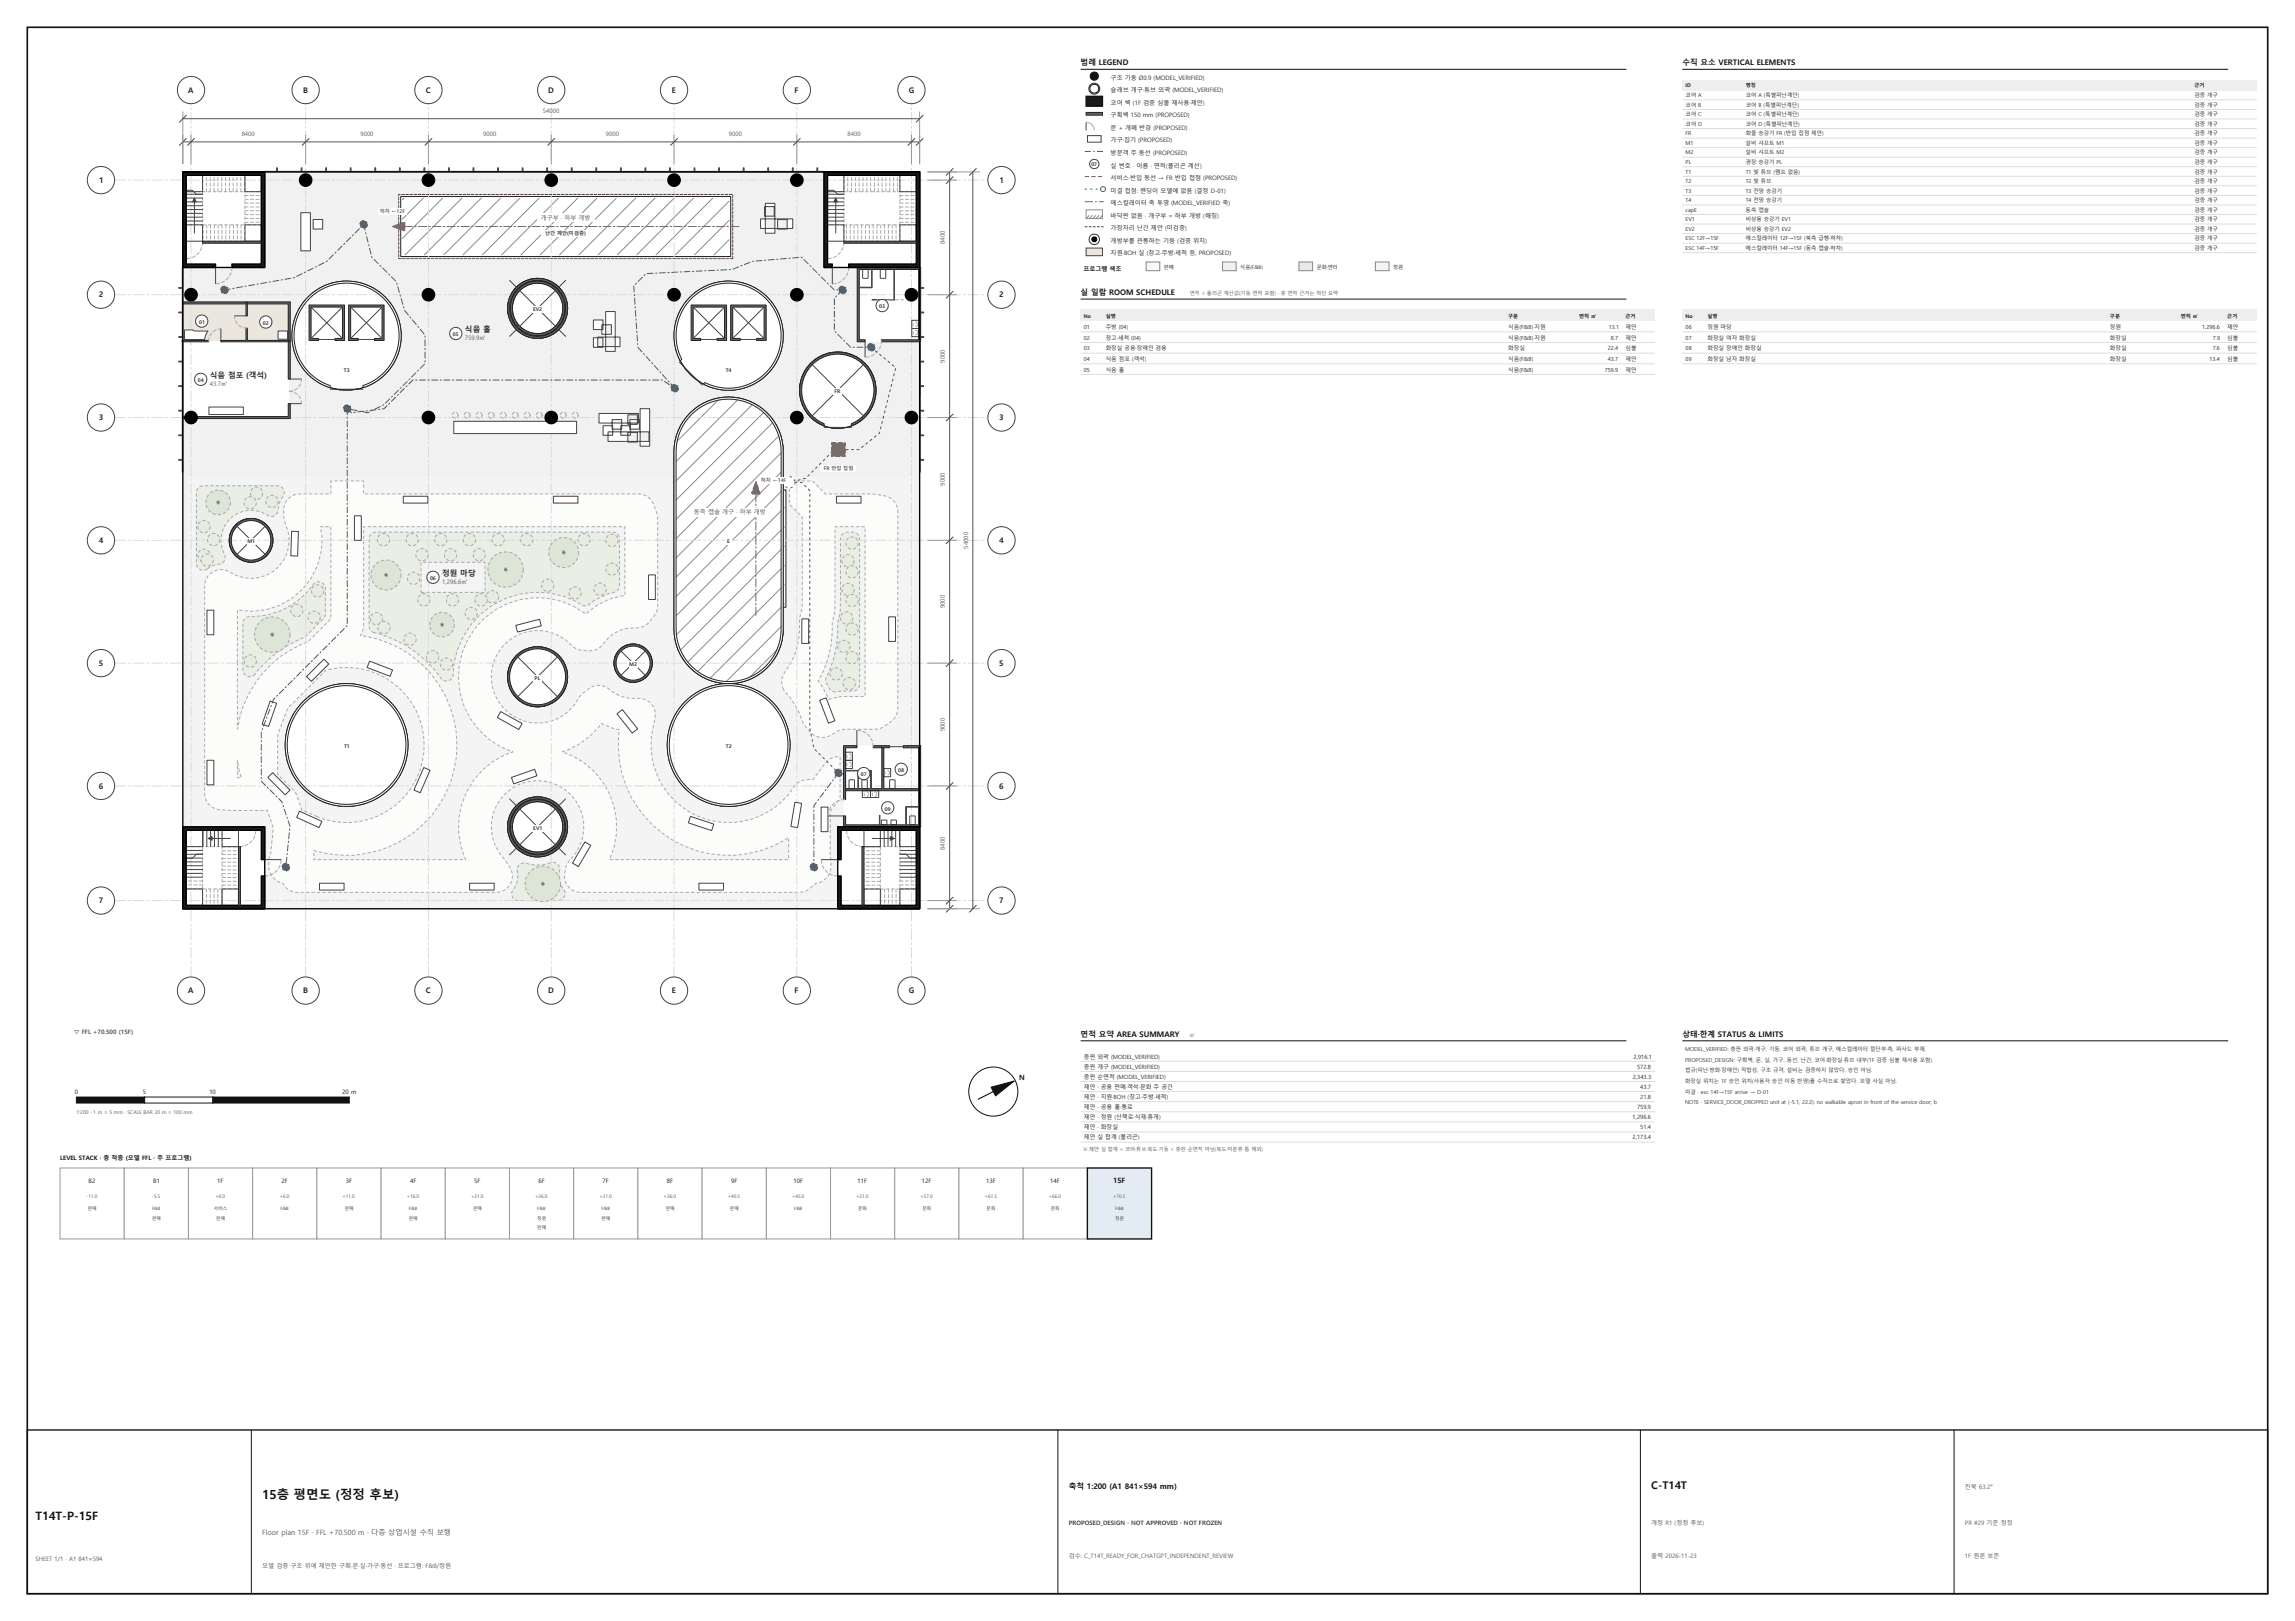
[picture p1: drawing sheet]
<svg xmlns="http://www.w3.org/2000/svg" width="841mm" height="594mm" viewBox="0 0 841 594" stroke-linecap="round" stroke-linejoin="round" font-family="sans-serif">
<defs><g id="words">
<text font-size="4.6" fill="#111" x="96.1" y="549.2">15층 평면도 (정정 후보)</text>
<text font-size="4.2" fill="#111" x="13" y="557">T14T-P-15F</text>
<text font-size="3.9" fill="#111" x="605.1" y="545.6">C-T14T</text>
<g font-size="2.8" fill="#111">
<text x="396" y="24">범례 LEGEND</text>
<text x="616.5" y="24">수직 요소 VERTICAL ELEMENTS</text>
<text x="396" y="108.2">실 일람 ROOM SCHEDULE</text>
<text x="396" y="380">면적 요약 AREA SUMMARY</text>
<text x="616.5" y="380">상태·한계 STATUS &amp; LIMITS</text>
<text x="391.7" y="545.6">축척 1:200 (A1 841×594 mm)</text>
</g>
<g font-size="2.8" fill="#222">
<text x="69" y="34">A</text>
<text x="111" y="34">B</text>
<text x="156.1" y="34">C</text>
<text x="200.9" y="34">D</text>
<text x="246.2" y="34">E</text>
<text x="291.2" y="34">F</text>
<text x="333" y="34">G</text>
<text x="36.3" y="67">1</text>
<text x="366.3" y="67">1</text>
<text x="36.2" y="109">2</text>
<text x="366.2" y="109">2</text>
<text x="170.4" y="121.7">식음 홀</text>
<text x="76.9" y="138.5">식음 점포 (객석)</text>
<text x="36.2" y="154">3</text>
<text x="366.2" y="154">3</text>
<text x="36.2" y="199">4</text>
<text x="366.2" y="199">4</text>
<text x="162" y="211">정원 마당</text>
<text x="36.2" y="244">5</text>
<text x="366.2" y="244">5</text>
<text x="36.2" y="289">6</text>
<text x="366.2" y="289">6</text>
<text x="36.2" y="331">7</text>
<text x="366.2" y="331">7</text>
<text x="69" y="364">A</text>
<text x="111" y="364">B</text>
<text x="156.1" y="364">C</text>
<text x="200.9" y="364">D</text>
<text x="246.2" y="364">E</text>
<text x="291.2" y="364">F</text>
<text x="333" y="364">G</text>
</g>
<g font-size="2.6" fill="#111">
<text x="373.4" y="395.7">N</text>
<text x="407.9" y="433.5">15F</text>
</g>
<text font-size="2.6" fill="#555" x="96.1" y="562.4">Floor plan 15F · FFL +70.500 m · 다층 상업시설 수직 보행</text>
<g font-size="2.2" fill="#222">
<text x="407" y="29.2">구조 기둥 Ø0.9 (MODEL_VERIFIED)</text>
<text x="407" y="33.8">슬래브 개구·튜브 외곽 (MODEL_VERIFIED)</text>
<text x="407" y="38.4">코어 벽 (1F 검증 심볼 재사용·제안)</text>
<text x="407" y="43">구획벽 150 mm (PROPOSED)</text>
<text x="407" y="47.6">문 + 개폐 반경 (PROPOSED)</text>
<text x="407" y="52.2">가구·집기 (PROPOSED)</text>
<text x="407" y="56.8">방문객 주 동선 (PROPOSED)</text>
<text x="407" y="61.4">실 번호 · 이름 · 면적(폴리곤 계산)</text>
<text x="407" y="66">서비스·반입 동선 → FR 반입 접점 (PROPOSED)</text>
<text x="407" y="70.6">미결 접점: 랜딩이 모델에 없음 (결정 D-01)</text>
<text x="407" y="75.2">에스컬레이터 축 투영 (MODEL_VERIFIED 축)</text>
<text x="407" y="79.8">바닥판 없음 · 개구부 = 하부 개방 (해칭)</text>
<text x="407" y="84.4">가장자리 난간 제안 (미검증)</text>
<text x="407" y="89">개방부를 관통하는 기둥 (검증 위치)</text>
<text x="407" y="93.6">지원·BOH 실 (창고·주방·세척 등, PROPOSED)</text>
</g>
<g font-size="2.2" fill="#555">
<text x="198.9" y="41.5">54000</text>
<text x="88.6" y="50">8400</text>
<text x="132.1" y="50">9000</text>
<text x="177.1" y="50">9000</text>
<text x="222.1" y="50">9000</text>
<text x="267.1" y="50">9000</text>
<text x="310.6" y="50">8400</text>
<text x="198.2" y="80.5">개구부 · 하부 개방</text>
<text x="346.3" y="89.4" transform="rotate(-90 346.3 89.4)">8400</text>
<text x="170.4" y="124.5">759.9㎡</text>
<text x="346.3" y="132.9" transform="rotate(-90 346.3 132.9)">9000</text>
<text x="76.9" y="141.3">43.7㎡</text>
<text x="346.3" y="177.9" transform="rotate(-90 346.3 177.9)">9000</text>
<text x="254.3" y="188.5">동측 캡슐 개구 · 하부 개방</text>
<text x="354.7" y="201.1" transform="rotate(-90 354.7 201.1)">54000</text>
<text x="162" y="213.8">1,296.6㎡</text>
<text x="346.3" y="222.9" transform="rotate(-90 346.3 222.9)">9000</text>
<text x="346.3" y="267.9" transform="rotate(-90 346.3 267.9)">9000</text>
<text x="346.3" y="311.4" transform="rotate(-90 346.3 311.4)">8400</text>
<text x="27" y="379">▽ FFL +70.500 (15F)</text>
<text x="720.1" y="545.6">진북 63.2°</text>
<text x="605.1" y="558.8">개정 R1 (정정 후보)</text>
<text x="720.1" y="558.8">PR #29 기준 정정</text>
<text x="13" y="572">SHEET 1/1 · A1 841×594</text>
<text x="96.1" y="574.4">모델 검증 구조 위에 제안한 구획·문·실·가구·동선 · 프로그램: F&amp;B/정원</text>
<text x="391.7" y="570.8">검수: C_T14T_READY_FOR_CHATGPT_INDEPENDENT_REVIEW</text>
<text x="605.1" y="570.8">출력 2026-11-23</text>
<text x="720.1" y="570.8">1F 원본 보존</text>
</g>
<g font-size="2.2" fill="#111">
<text x="397" y="99.2">프로그램 색조</text>
<text x="27.4" y="400.8">0</text>
<text x="52.4" y="400.8">5</text>
<text x="76.7" y="400.8">10</text>
<text x="125.4" y="400.8">20 m</text>
<text x="22" y="425">LEVEL STACK · 층 적층 (모델 FFL · 주 프로그램)</text>
<text x="32.5" y="433.5">B2</text>
<text x="56.2" y="433.5">B1</text>
<text x="79.6" y="433.5">1F</text>
<text x="103.2" y="433.5">2F</text>
<text x="126.7" y="433.5">3F</text>
<text x="150.3" y="433.5">4F</text>
<text x="173.7" y="433.5">5F</text>
<text x="197.3" y="433.5">6F</text>
<text x="220.8" y="433.5">7F</text>
<text x="244.4" y="433.5">8F</text>
<text x="267.9" y="433.5">9F</text>
<text x="290.8" y="433.5">10F</text>
<text x="314.3" y="433.5">11F</text>
<text x="337.8" y="433.5">12F</text>
<text x="361.3" y="433.5">13F</text>
<text x="384.9" y="433.5">14F</text>
</g>
<text font-size="2.2" fill="#9b1c1c" x="391.7" y="558.8">PROPOSED_DESIGN · NOT APPROVED · NOT FROZEN</text>
<g font-size="2.1" fill="#222">
<text x="397.2" y="387.9">층판 외곽 (MODEL_VERIFIED)</text>
<text x="598.6" y="387.9">2,916.1</text>
<text x="397.2" y="391.6">층판 개구 (MODEL_VERIFIED)</text>
<text x="397.2" y="395.3">층판 순면적 (MODEL_VERIFIED)</text>
<text x="598.3" y="395.3">2,343.3</text>
<text x="599.9" y="391.6">572.8</text>
<text x="397.2" y="399">제안 · 공용 판매·객석·문화 주 공간</text>
<text x="601.1" y="399">43.7</text>
<text x="397.2" y="402.7">제안 · 지원·BOH (창고·주방·세척)</text>
<text x="397.2" y="406.4">제안 · 공용 홀·통로</text>
<text x="599.9" y="406.4">759.9</text>
<text x="601.1" y="402.7">21.8</text>
<text x="397.2" y="410.1">제안 · 정원 (산책로·식재·휴게)</text>
<text x="397.2" y="413.8">제안 · 화장실</text>
<text x="598.3" y="410.1">1,296.6</text>
<text x="601.1" y="413.8">51.4</text>
<text x="397.2" y="417.5">제안 실 합계 (폴리곤)</text>
<text x="598.3" y="417.5">2,173.4</text>
</g>
<g font-size="2" fill="#222">
<text x="617.7" y="35.6">코어 A</text>
<text x="639.7" y="35.6">코어 A (특별피난계단)</text>
<text x="804.2" y="35.6">검증 개구</text>
<text x="617.7" y="39.1">코어 B</text>
<text x="639.7" y="39.1">코어 B (특별피난계단)</text>
<text x="804.2" y="39.1">검증 개구</text>
<text x="617.7" y="42.6">코어 C</text>
<text x="617.7" y="46.1">코어 D</text>
<text x="639.7" y="42.6">코어 C (특별피난계단)</text>
<text x="639.7" y="46.1">코어 D (특별피난계단)</text>
<text x="804.2" y="42.6">검증 개구</text>
<text x="804.2" y="46.1">검증 개구</text>
<text x="617.7" y="49.6">FR</text>
<text x="617.7" y="53.1">M1</text>
<text x="639.7" y="53.1">설비 샤프트 M1</text>
<text x="639.7" y="49.6">화물 승강기 FR (반입 접점 제안)</text>
<text x="804.2" y="49.6">검증 개구</text>
<text x="804.2" y="53.1">검증 개구</text>
<text x="617.7" y="56.6">M2</text>
<text x="639.7" y="56.6">설비 샤프트 M2</text>
<text x="804.2" y="56.6">검증 개구</text>
<text x="617.7" y="60.1">PL</text>
<text x="617.7" y="63.6">T1</text>
<text x="639.7" y="60.1">광장 승강기 PL</text>
<text x="639.7" y="63.6">T1 빛 튜브 (램프 없음)</text>
<text x="804.2" y="60.1">검증 개구</text>
<text x="804.2" y="63.6">검증 개구</text>
<text x="617.7" y="67.1">T2</text>
<text x="617.7" y="70.6">T3</text>
<text x="639.7" y="67.1">T2 빛 튜브</text>
<text x="639.7" y="70.6">T3 전망 승강기</text>
<text x="804.2" y="67.1">검증 개구</text>
<text x="804.2" y="70.6">검증 개구</text>
<text x="617.7" y="74.1">T4</text>
<text x="617.7" y="77.6">capE</text>
<text x="639.7" y="77.6">동측 캡슐</text>
<text x="639.7" y="74.1">T4 전망 승강기</text>
<text x="804.2" y="74.1">검증 개구</text>
<text x="804.2" y="77.6">검증 개구</text>
<text x="617.7" y="81.1">EV1</text>
<text x="639.7" y="81.1">비상용 승강기 EV1</text>
<text x="804.2" y="81.1">검증 개구</text>
<text x="617.7" y="84.6">EV2</text>
<text x="617.7" y="88.1">ESC 12F→15F</text>
<text x="639.7" y="88.1">에스컬레이터 12F→15F (북측 급행·하차)</text>
<text x="639.7" y="84.6">비상용 승강기 EV2</text>
<text x="804.2" y="84.6">검증 개구</text>
<text x="804.2" y="88.1">검증 개구</text>
<text x="617.7" y="91.6">ESC 14F→15F</text>
<text x="639.7" y="91.6">에스컬레이터 14F→15F (동측 캡슐·하차)</text>
<text x="804.2" y="91.6">검증 개구</text>
<text x="397.2" y="120.6">01</text>
<text x="397.2" y="124.5">02</text>
<text x="405.2" y="120.6">주방 (04)</text>
<text x="405.2" y="124.5">창고·세척 (04)</text>
<text x="552.7" y="120.6">식음(F&amp;B)·지원</text>
<text x="552.7" y="124.5">식음(F&amp;B)·지원</text>
<text x="589.5" y="120.6">13.1</text>
<text x="590.3" y="124.5">8.7</text>
<text x="595.7" y="120.6">제안</text>
<text x="595.7" y="124.5">제안</text>
<text x="617.7" y="120.6">06</text>
<text x="617.7" y="124.5">07</text>
<text x="625.7" y="120.6">정원 마당</text>
<text x="625.7" y="124.5">화장실 여자 화장실</text>
<text x="773.2" y="120.6">정원</text>
<text x="773.2" y="124.5">화장실</text>
<text x="807" y="120.6">1,296.6</text>
<text x="810.9" y="124.5">7.9</text>
<text x="816.2" y="120.6">제안</text>
<text x="816.2" y="124.5">심볼</text>
<text x="397.2" y="128.4">03</text>
<text x="405.2" y="128.4">화장실 공용·장애인 겸용</text>
<text x="552.7" y="128.4">화장실</text>
<text x="589.2" y="128.4">22.4</text>
<text x="595.7" y="128.4">심볼</text>
<text x="617.7" y="128.4">08</text>
<text x="625.7" y="128.4">화장실 장애인 화장실</text>
<text x="773.2" y="128.4">화장실</text>
<text x="810.8" y="128.4">7.6</text>
<text x="816.2" y="128.4">심볼</text>
<text x="397.2" y="132.3">04</text>
<text x="397.2" y="136.2">05</text>
<text x="405.2" y="132.3">식음 점포 (객석)</text>
<text x="405.2" y="136.2">식음 홀</text>
<text x="552.7" y="132.3">식음(F&amp;B)</text>
<text x="552.7" y="136.2">식음(F&amp;B)</text>
<text x="588.1" y="136.2">759.9</text>
<text x="589.2" y="132.3">43.7</text>
<text x="595.7" y="136.2">제안</text>
<text x="595.7" y="132.3">제안</text>
<text x="617.7" y="132.3">09</text>
<text x="625.7" y="132.3">화장실 남자 화장실</text>
<text x="773.2" y="132.3">화장실</text>
<text x="809.7" y="132.3">13.4</text>
<text x="816.2" y="132.3">심볼</text>
</g>
<g font-size="2" fill="#333">
<text x="617.5" y="385.2">MODEL_VERIFIED: 층판 외곽·개구, 기둥, 코어 외곽, 튜브 개구, 에스컬레이터 절단부·축, 파사드 부재.</text>
<text x="617.5" y="389.1">PROPOSED_DESIGN: 구획벽, 문, 실, 가구, 동선, 난간, 코어·화장실·튜브 내부(1F 검증 심볼 재사용 포함).</text>
<text x="617.5" y="393">법규(피난·방화·장애인) 적합성, 구조 규격, 설비는 검증하지 않았다. 승인 아님.</text>
<text x="617.5" y="396.9">화장실 위치는 1F 승인 위치(사용자 승인 이동 반영)를 수직으로 쌓았다. 모델 사실 아님.</text>
<text x="617.5" y="400.8">미결 · esc 14F→15F arrive → D-01</text>
<text x="617.5" y="404.7">NOTE · SERVICE_DOOR_DROPPED unit at (-5.1, 22.2): no walkable apron in front of the service door; b</text>
</g>
<g font-size="1.9" fill="#111">
<text x="617.7" y="31.8">ID</text>
<text x="639.7" y="31.8">명칭</text>
<text x="804.2" y="31.8">근거</text>
<text x="397.2" y="116.4">No</text>
<text x="405.2" y="116.4">실명</text>
<text x="552.7" y="116.4">구분</text>
<text x="578.7" y="116.4">면적 ㎡</text>
<text x="595.7" y="116.4">근거</text>
<text x="617.7" y="116.4">No</text>
<text x="625.7" y="116.4">실명</text>
<text x="773.2" y="116.4">구분</text>
<text x="799.2" y="116.4">면적 ㎡</text>
<text x="816.2" y="116.4">근거</text>
</g>
<g font-size="1.9" fill="#333">
<text x="399.9" y="60.8">07</text>
<text x="199.8" y="86">난간 제안(미검증)</text>
<text x="322.2" y="113">03</text>
<text x="73" y="118.7">01</text>
<text x="96.3" y="119">02</text>
<text x="195.3" y="114">EV2</text>
<text x="166" y="123.2">05</text>
<text x="126" y="136.4">T3</text>
<text x="265.9" y="136.4">T4</text>
<text x="72.5" y="140">04</text>
<text x="305.8" y="144">FR</text>
<text x="90.7" y="199">M1</text>
<text x="266.5" y="199">E</text>
<text x="157.6" y="212.6">06</text>
<text x="230.6" y="244">M2</text>
<text x="195.9" y="249">PL</text>
<text x="126.1" y="274">T1</text>
<text x="266" y="274">T2</text>
<text x="315.4" y="284.5">07</text>
<text x="329.2" y="282.9">08</text>
<text x="324.2" y="297">09</text>
<text x="195.4" y="304">EV1</text>
</g>
<g font-size="1.9" fill="#7a3b8c">
<text x="139.1" y="78">하차 ←12F</text>
<text x="278.8" y="176.5">하차 ←14F</text>
</g>
<g font-size="1.9" fill="#222">
<text x="426.5" y="98.6">판매</text>
<text x="454.5" y="98.6">식음(F&amp;B)</text>
<text x="482.5" y="98.6">문화·엔터</text>
<text x="510.5" y="98.6">정원</text>
</g>
<g font-size="1.9" fill="#555">
<text x="436" y="108.2">면적 = 폴리곤 계산값(기둥 면적 포함) · 층 면적 근거는 하단 요약</text>
<text x="436" y="380">㎡</text>
<text x="28" y="408.2">1:200 · 1 m = 5 mm · SCALE BAR 20 m = 100 mm</text>
<text x="397" y="421.9">※ 제안 실 합계 + 코어·튜브·복도·기둥 = 층판 순면적 아님(복도·미분류 틈 제외)</text>
</g>
<text font-size="1.9" fill="#9a5b1e" x="301.8" y="172.3">FR 반입 접점</text>
<g font-size="1.8" fill="#555">
<text x="31.7" y="439">-11.0</text>
<text x="55.8" y="439">-5.5</text>
<text x="79" y="439">+0.0</text>
<text x="102.5" y="439">+6.0</text>
<text x="125.5" y="439">+11.0</text>
<text x="149.1" y="439">+16.0</text>
<text x="172.6" y="439">+21.0</text>
<text x="196.1" y="439">+26.0</text>
<text x="219.7" y="439">+31.0</text>
<text x="243.2" y="439">+36.0</text>
<text x="266.8" y="439">+40.5</text>
<text x="290.3" y="439">+45.0</text>
<text x="313.8" y="439">+51.0</text>
<text x="337.3" y="439">+57.0</text>
<text x="360.9" y="439">+61.5</text>
<text x="384.4" y="439">+66.0</text>
<text x="407.9" y="439">+70.5</text>
</g>
<g font-size="1.6" fill="#333">
<text x="32.2" y="443.5">판매</text>
<text x="55.7" y="443.5">F&amp;B</text>
<text x="78.4" y="443.5">서비스</text>
<text x="102.8" y="443.5">F&amp;B</text>
<text x="126.3" y="443.5">판매</text>
<text x="149.8" y="443.5">F&amp;B</text>
<text x="173.4" y="443.5">판매</text>
<text x="196.9" y="443.5">F&amp;B</text>
<text x="220.4" y="443.5">F&amp;B</text>
<text x="244" y="443.5">판매</text>
<text x="267.5" y="443.5">판매</text>
<text x="291" y="443.5">F&amp;B</text>
<text x="314.5" y="443.5">문화</text>
<text x="338" y="443.5">문화</text>
<text x="361.5" y="443.5">문화</text>
<text x="385.1" y="443.5">문화</text>
<text x="408.7" y="443.5">F&amp;B</text>
<text x="55.7" y="447">판매</text>
<text x="79.2" y="447">판매</text>
<text x="149.8" y="447">판매</text>
<text x="196.9" y="447">정원</text>
<text x="220.4" y="447">판매</text>
<text x="408.7" y="447">정원</text>
<text x="196.9" y="450.5">판매</text>
</g>
</g></defs>
<path d="M10 10h821v574h-821z" fill="none" stroke="#111" stroke-width=".6"/>
<g fill="#ebe7df">
<path d="M67 111h23.4v14h-23.4z" fill-rule="evenodd"/>
<path d="M90.4 111h15.6v14h-15.6z" fill-rule="evenodd"/>
</g>
<path d="M67 125h39v28h-39z" fill-rule="evenodd" fill="#fff"/>
<path d="M97 63h205v34.9l12.3 .1-.2 .4 .1 26.7 .3 .2h22.5v147.9h-2v-98.1l-48-.1-.1-11.5-.7-3.8-1.6-3.6-3.4-4.7-1.5-1.4-3.3-2.1-3.6-1.5-3.8-.8-2-.1-3.9 .4-1.9 .5a19.7 19.7 0 0 0-8.3 5l-1.4 1.4-2.1 3.3-1.5 3.6-.8 3.8-.1 34.5-.1-23h-177.9v128h-2v-205h30zM293 143a14 14 0 0 0 28 0 14 14 0 0 0-28 0zM247 123a20 20 0 0 0 39.9 0 20 20 0 0 0-39.9 0zM146.9 72.1l.1 21.9 120.8-.1-.2-21.9zM186 113a11 11 0 0 0 22 0 11 11 0 0 0-22 0zM107 123a20 20 0 0 0 40 0 20 20 0 0 0-40 0zM67 111v42h38.9l.1-42z" fill-rule="evenodd" fill="#f1f1f1"/>
<path d="M69 175h178l.1 57.5 1.1 4.7 2.2 4.4a20.2 20.2 0 0 0 18.6 8.8l1.9-.3 3.7-1.1 1.8-.8 3.3-2.2a20 20 0 0 0 5.8-7.8l1.4-5.7 .1-10 1-.1v-42.7l-1-.2v-4.5h48v98.2h-25.5l-.4 .3v29.1l.2 .4-2.3 .1v29.9h-240l30-.1v-29.9h-28zM244.5 273a22.5 22.5 0 0 0 45 0 22.5 22.5 0 0 0-45 0zM225 243a7 7 0 0 0 14 0 7 7 0 0 0-14 0zM186 248a11 11 0 0 0 22 0 11 11 0 0 0-22 0zM186 303a11 11 0 0 0 22 0 11 11 0 0 0-22 0zM104.5 273a22.5 22.5 0 0 0 45 0 22.5 22.5 0 0 0-45 0zM84 198a8 8 0 0 0 16 0 8 8 0 0 0-16 0z" fill-rule="evenodd" fill="#f4f4f4"/>
<path d="M76.7 210.5a6 6 0 0 1 7.1-1.1 14.1 14.1 0 0 0 17.6-1.1 14.1 14.1 0 0 0 2.8-17.4l-.3-4.2a6 6 0 0 1 6-5.7h11.3v-4.7h12v4.7h101.3a6 6 0 0 1 5 3.9l1.3 3.4 .2 1.6v32l-.7 2.7-2.6 3.6a6 6 0 0 1-4.2 1.9 13.9 13.9 0 0 0-13.1 6.6 6 6 0 0 1-4.5 1.8l-3.5-.3-2.6-1.4a17 17 0 0 0-25.5 0 17 17 0 0 0 3.3 25.3 17 17 0 0 0 24.7-6.6l.8-.9 2.5-2.1a6 6 0 0 1 7.3-.2 14.3 14.3 0 0 0 11.8 3.6 6 6 0 0 1 5.3 7.1 32.7 32.7 0 0 0-.6 16.9 28.6 28.6 0 0 0 23.6 21.2 28.6 28.6 0 0 0 28.7-13.7 7.5 7.5 0 0 1 6.2-1.7l4.9-6.5a6 6 0 0 1 5-1.9v15.2l-3.6 4.8 .3 20.8a6.6 6.6 0 0 1-5.6 5.6l-3.2 2.6-2.9 .7h-80.6a6 6 0 0 1-5.3-7.2l.8-2.8 .9-1.5a17 17 0 0 0 .6-24.2 17 17 0 0 0-24.2-.3 17 17 0 0 0 .1 24.2l1.7 2.5a6 6 0 0 1-5 9.3h-72.4a6.1 6.1 0 0 1-5.8-3.4 6.5 6.5 0 0 1-5.1-6.1v-2.6l.7-2.3 1-9.2-2.2-6.4h-13.3l-4.7-.4a6 6 0 0 1-5-5.9v-76l.4-2.3zM105.4 259.6l-3.7 9.7v14.5l6.2 6.1 .8 1.4 2 5.8 1.4 .3a28.5 28.5 0 0 0 39.3-9.9 28.5 28.5 0 0 0-10.3-39.2 28.9 28.9 0 0 0-21.7-2.7zM117.4 193a25.9 25.9 0 0 1-30.4 30.5v43.7a39.9 39.9 0 0 1 25.8-32l8.4-8.4v-33.8zM133.2 193v36.3l-.2 1.7-1 1.9a40.4 40.4 0 0 1 34.5 48.6 40.4 40.4 0 0 1-51.5 30.1v3.4h55.6l-.1-.2a29.7 29.7 0 0 1-2.4-14.8 29.4 29.4 0 0 1 5.4-14 29.7 29.7 0 0 1 11.6-9.4l2.9-1.1a29.2 29.2 0 0 1-12.4-8 29.3 29.3 0 0 1-6.9-13.3 29.1 29.1 0 0 1 .7-14.9 30.1 30.1 0 0 1 8-12.6 29.5 29.5 0 0 1 13.2-7 29.6 29.6 0 0 1 15 .6l.5 .2a29.1 29.1 0 0 1 8.6 4.5 25.2 25.2 0 0 1 14.3-6.8v-25.2zM206 275.5a27.9 27.9 0 0 1 7.9 3.9 29.2 29.2 0 0 1 9.5 11.6 29.2 29.2 0 0 1 2.4 14.7v.5a26.3 26.3 0 0 1-2.4 8.8h65.6v-8.1a40.4 40.4 0 0 1-43.7 .2 40.4 40.4 0 0 1-18.3-39.7 19.1 19.1 0 0 1-6.6-2.3l-.6 .8a30.4 30.4 0 0 1-11.9 9zM87 278.7v6.3h1.5l-.9-3zM288.2 176.3h9.5l4.9 4.8 17-.1 4.4 .6a6 6 0 0 1 5 6v72a6 6 0 0 1-2.5 4.9l-2.9 1.9-1.7 .7-9.2 .1a10.5 10.5 0 0 0-8.7 2.4 6 6 0 0 1-7.1-1.4l-2.3-2.7a32.7 32.7 0 0 0-6.8-11.8 6 6 0 0 1-.3-7.2 28.5 28.5 0 0 0 5.5-19.9l.9-3.9 .1-33.2-4.7-4.7-.1-5.3-.3-.8-.6-.4zM306 193v26.5a21 21 0 0 1-1 8.5 39 39 0 0 1-5.1 21.5l3.9 6.7a21.8 21.8 0 0 1 8.9-1h4.3v-62.2z" fill-rule="evenodd" fill="#fcfcfa" stroke="#aaa" stroke-width=".37" stroke-dasharray="1.2 .8" stroke-linecap="butt"/>
<g fill="#e9efe4" stroke="#aaa" stroke-width=".37" stroke-dasharray="1.2 .8" stroke-linecap="butt">
<path d="M190.3 316.9a2.91 2.91 0 0 1 3.2-.4l3.5 .5 3.8-.5a2.66 2.66 0 0 1 3.2-.1 2.66 2.66 0 0 1 1 2.9l-.1 3.1 .9 2.4a3.3 3.3 0 0 1 .7 4.3l-.8 .6-.9 .3h-14.8a2.59 2.59 0 0 1-2.4-1.8 2.59 2.59 0 0 1 .9-2.8l1.1-2.6 .1-2.6a3.1 3.1 0 0 1 .6-3.3z" fill-rule="evenodd"/>
<path d="M72.7 178.7l.8-.5 1-.2h27.4a2.56 2.56 0 0 1 2.2 1.8 2.56 2.56 0 0 1-.8 2.7l-.9 1.8-.4 1.5a2.7 2.7 0 0 1-1.2 3 2.7 2.7 0 0 1-3.2-.3l-2.8-1.2-4-.2-2.9 .7-2.8 1.6-2.6 3-1.1 2.8-.3 4.1 .8 3a2.82 2.82 0 0 1 .3 3.2 2.82 2.82 0 0 1-2.9 1.4l-2.1 .8a3.6 3.6 0 0 1-3.9 1l-1-1.1-.3-1.1v-26l.2-1z" fill-rule="evenodd"/>
<path d="M308.7 195.7l1.3-.6 2.5-.1a2.5 2.5 0 0 1 2.5 2.5v53.2a2.5 2.5 0 0 1-2.5 2.5l-5.5 .2a2.56 2.56 0 0 1-3.1-1.1l-.5-1.1a2.98 2.98 0 0 1-.6-3.1l1.2-2.5 1.6-4.6 1-4.9 .4-4.8a13.9 13.9 0 0 1 .7-6l.3-5.7v-22.1l.2-1z" fill-rule="evenodd"/>
<path d="M136 195.7l.8-.5 .9-.2h86.8a2.5 2.5 0 0 1 2.5 2.5v17.3l-.3 1-.7 .8-4 1.4-4.2 2.1-2.3 1.6-1 .3-1-.2-2.4-1.4-4.9-2-5.9-1.2-4.7-.1-4.7 .6-6.5 2-4.2 2.2-3.7 2.9-4.5 5-2.5 4-2 4.8-1.2 5.2-.2 3.4a2.5 2.5 0 0 1-1.8 2.3 2.5 2.5 0 0 1-2.7-1l-2.4-3.2-2.9-3-4.4-3.6-4.4-2.9-4.2-1.9-6.6-2.2-1.2-1.2-.3-1.2v-31.8l.2-1zM154.3 206v11.1h23.4v-11.1z" fill-rule="evenodd"/>
<path d="M89.7 226.7l1.5-.7 6.8-.7 5.4-1.7 5.3-3.2 3.6-3.1 2.5-3.1a2.5 2.5 0 0 1 2.8-.9 2.5 2.5 0 0 1 1.6 2.4v9.5l-.5 1.3-7 6.9-5.7 2.7-4.5 3-3.8 3.3-4.2 4.5a2.5 2.5 0 0 1-2.8 1 2.5 2.5 0 0 1-1.7-2.4v-17z" fill-rule="evenodd"/>
</g>
<g fill="none" stroke="#222" stroke-width=".37">
<path d="M146.8 72h121v22h-120.9zM252.9 151.4a20 20 0 0 1 21.8-4.4 20 20 0 0 1 12.3 18.5v14h1v43h-1v4a23 23 0 0 1-2.9 14.3 20 20 0 0 1-22.4 9 20 20 0 0 1-14.7-19.3v-65a20 20 0 0 1 5.9-14.1z"/>
<circle cx="197" cy="113" r="11"/>
<circle cx="127" cy="123" r="20"/>
<circle cx="267.1" cy="123" r="20"/>
<circle cx="307" cy="143" r="14"/>
<circle cx="92" cy="198" r="8"/>
<circle cx="197" cy="248" r="11"/>
<circle cx="232" cy="243" r="7"/>
<circle cx="127" cy="272.9" r="22.5"/>
<circle cx="267.1" cy="273" r="22.4"/>
<circle cx="197" cy="303" r="11"/>
</g>
<g fill="none" stroke="#8c8c8c" stroke-width=".37">
<path d="M148.1 72.6l-.7 .6M155.1 72.6l-7.7 7.7M162.2 72.6l-14.8 14.8M169.3 72.6l-20.8 20.8M176.3 72.6l-20.8 20.8M183.4 72.6l-20.8 20.8M190.5 72.6l-20.8 20.8M197.6 72.6l-20.8 20.8M204.6 72.6l-20.8 20.8M211.7 72.6l-20.8 20.8M218.8 72.6l-20.8 20.8M225.8 72.6l-20.8 20.8"/>
<path d="M232.9 72.6l-20.8 20.8M240 72.6l-20.8 20.8M247.1 72.6l-20.8 20.8M254.1 72.6l-20.8 20.8M261.2 72.6l-20.8 20.8M267.2 73.7l-19.7 19.7M267.2 87.9l-5.6 5.5M267.2 80.8l-12.7 12.6M263.3 146.5l-15.3 15.3M270.4 146.4l-22.8 22.9M275.7 148.2l-28.1 28.1M279.9 151.1l-32.3 32.3"/>
<path d="M283.2 154.9l-35.6 35.6M285.5 159.6l-37.9 37.9M286.4 172.9l-38.8 38.8M286.4 165.8l-38.8 38.8M286.5 179.9l-38.9 38.8M287.4 193.1l-39.7 39.6M287.4 186l-39.8 39.8M287.4 214.3l-31.8 31.8M287.4 207.2l-35.5 35.5M287.4 200.2l-38.2 38.1M284.9 238l-10.4 10.4M286.4 229.4l-20.4 20.5"/>
<path d="M286.4 222.4l-26.3 26.2M287.4 221.4l-.6 .5"/>
</g>
<g fill="none" stroke="#dcdcdc" stroke-width=".37" stroke-dasharray="4 1 .8 1">
<path d="M42 66h320M42 108h320M42 153h320M42 198h320M42 243h320M42 288h320M42 330h320M70 358v-320M112 358v-320M157 358v-320M202 358v-320M247 358v-320"/>
<path d="M292 358v-320M334 358v-320"/>
</g>
<g fill="#fff" stroke="#444" stroke-width=".37">
<path d="M67.6 120.9h3l.8 .4h4.8l-.9 1.7-.3 1.4h-7.4z" fill-rule="evenodd"/>
<path d="M101.9 121.3h3.5v3h-3.5z" fill-rule="evenodd"/>
<path d="M76.6 149.2h12.6v2.7h-12.6z" fill-rule="evenodd"/>
<path d="M110.3 77.9v14h3.5v-14zM114.8 80.4v3.5h3.4v-3.5zM219 123.5v3.5h8.2v-3.5zM220.5 119v3.5h3.5v-3.5zM221.9 114.2v14.6h3.5v-14.6zM217.4 123.8v3.5h3.5v-3.5zM217.4 117.3v3.5h3.5v-3.5zM222.8 158.2v3.6h15v-3.6zM224.3 153.8v3.4h3.5v-3.4zM230.8 153.8v3.4h3.5v-3.4zM219.5 151.5v3.5h14.5v-3.5zM221 156v3.5h3.5v-3.5zM227.5 156v3.5h3.5v-3.5zM234.6 149.8v13.7h3.5v-13.7zM230.1 158.5v3.5h3.5v-3.5zM230.1 152v3.5h3.5v-3.5zM166.3 154.4v4.5h45v-4.5zM278.7 80.2v3.5h11.8v-3.5zM280.2 75.7v3.5h3.5v-3.5zM280.5 74.5v11h3.5v-11zM285 80.5v3.5h3.5v-3.5z" fill-rule="evenodd"/>
</g>
<path d="M167.9 152.1l-.2-.6-.6-.4h-.7l-.5 .4-.2 .6 .2 .7 .5 .4h.7l.6-.4 .2-.7M172.3 152.1l-.2-.6-.6-.4h-.7l-.5 .4-.2 .6 .2 .7 .5 .4h.7l.6-.4 .2-.7M176.7 152.1l-.2-.6-.6-.4h-.7l-.5 .4-.2 .6 .2 .7 .5 .4h.7l.6-.4 .2-.7M181.1 152.1l-.2-.6-.6-.4h-.7l-.5 .4-.2 .6 .2 .7 .5 .4h.7l.6-.4 .2-.7M185.5 152.1l-.2-.6-.6-.4h-.7l-.5 .4-.2 .6 .2 .7 .5 .4h.7l.6-.4 .2-.7M189.9 152.1l-.2-.6-.6-.4h-.7l-.5 .4-.2 .6 .2 .7 .5 .4h.7l.6-.4 .2-.7M194.3 152.1l-.2-.6-.6-.4h-.7l-.5 .4-.2 .6 .2 .7 .5 .4h.7l.6-.4 .2-.7M198.7 152.1l-.2-.6-.6-.4h-.7l-.5 .4-.2 .6 .2 .7 .5 .4h.7l.6-.4 .2-.7M203.1 152.1l-.2-.6-.6-.4h-.7l-.5 .4-.2 .6 .2 .7 .5 .4h.7l.6-.4 .2-.7M207.5 152.1l-.2-.6-.6-.4h-.7l-.5 .4-.2 .6 .2 .7 .5 .4h.7l.6-.4 .2-.7M211.9 152.1l-.2-.6-.6-.4h-.7l-.5 .4-.2 .6 .2 .7 .5 .4h.7l.6-.4 .2-.7" fill="none" stroke="#aaa" stroke-width=".37" stroke-dasharray="1.2 .8"/>
<circle cx="198.9" cy="323.9" r="6.5" fill="#dde6d6" stroke="#aaa" stroke-width=".37" stroke-dasharray="1.2 .8" stroke-linecap="butt"/>
<circle cx="198.9" cy="323.9" r=".6" fill="#777" stroke="#aaa" stroke-width=".37" stroke-dasharray="1.2 .8" stroke-linecap="butt"/>
<circle cx="79.9" cy="184.1" r="4.5" fill="#dde6d6" stroke="#aaa" stroke-width=".37" stroke-dasharray="1.2 .8" stroke-linecap="butt"/>
<circle cx="79.9" cy="184.1" r=".6" fill="#777" stroke="#aaa" stroke-width=".37" stroke-dasharray="1.2 .8" stroke-linecap="butt"/>
<circle cx="162" cy="228.9" r="4.5" fill="#dde6d6" stroke="#aaa" stroke-width=".37" stroke-dasharray="1.2 .8" stroke-linecap="butt"/>
<circle cx="162" cy="228.9" r=".6" fill="#777" stroke="#aaa" stroke-width=".37" stroke-dasharray="1.2 .8" stroke-linecap="butt"/>
<circle cx="141.5" cy="210.7" r="5.5" fill="#dde6d6" stroke="#aaa" stroke-width=".37" stroke-dasharray="1.2 .8" stroke-linecap="butt"/>
<circle cx="141.5" cy="210.7" r=".6" fill="#777" stroke="#aaa" stroke-width=".37" stroke-dasharray="1.2 .8" stroke-linecap="butt"/>
<circle cx="206.6" cy="202.5" r="5.5" fill="#dde6d6" stroke="#aaa" stroke-width=".37" stroke-dasharray="1.2 .8" stroke-linecap="butt"/>
<circle cx="206.6" cy="202.5" r=".6" fill="#777" stroke="#aaa" stroke-width=".37" stroke-dasharray="1.2 .8" stroke-linecap="butt"/>
<circle cx="185.3" cy="208.7" r="6.5" fill="#dde6d6" stroke="#aaa" stroke-width=".37" stroke-dasharray="1.2 .8" stroke-linecap="butt"/>
<circle cx="185.3" cy="208.7" r=".6" fill="#777" stroke="#aaa" stroke-width=".37" stroke-dasharray="1.2 .8" stroke-linecap="butt"/>
<circle cx="99.8" cy="232.6" r="6.5" fill="#dde6d6" stroke="#aaa" stroke-width=".37" stroke-dasharray="1.2 .8" stroke-linecap="butt"/>
<circle cx="99.8" cy="232.6" r=".6" fill="#777" stroke="#aaa" stroke-width=".37" stroke-dasharray="1.2 .8" stroke-linecap="butt"/>
<g fill="#e6ede0" stroke="#aaa" stroke-width=".37" stroke-dasharray="1.2 .8" stroke-linecap="butt">
<circle cx="74.7" cy="203.5" r="2.25"/>
<circle cx="74.7" cy="193" r="2.25"/>
<circle cx="94" cy="180.8" r="2.25"/>
<circle cx="99.7" cy="183.7" r="2.25"/>
<circle cx="91.7" cy="184.3" r="2.25"/>
<circle cx="78.3" cy="197.7" r="2.25"/>
<circle cx="75.9" cy="205.2" r="2.25"/>
<circle cx="306.4" cy="247" r="2.25"/>
<circle cx="309.2" cy="236.9" r="2.25"/>
<circle cx="310.3" cy="226.4" r="2.25"/>
<circle cx="310.7" cy="216" r="2.25"/>
<circle cx="310.7" cy="205.5" r="2.25"/>
<circle cx="312.2" cy="199" r="2.25"/>
<circle cx="312.2" cy="209.5" r="2.25"/>
<circle cx="312.2" cy="220" r="2.25"/>
<circle cx="312.2" cy="230.5" r="2.25"/>
<circle cx="312.2" cy="241" r="2.25"/>
<circle cx="311.2" cy="250.5" r="2.25"/>
<circle cx="138" cy="226.7" r="2.25"/>
<circle cx="140.5" cy="197.8" r="2.25"/>
<circle cx="151" cy="197.8" r="2.25"/>
<circle cx="161.5" cy="197.8" r="2.25"/>
<circle cx="172" cy="197.8" r="2.25"/>
<circle cx="182.5" cy="197.8" r="2.25"/>
<circle cx="193" cy="197.7" r="2.25"/>
<circle cx="214" cy="197.8" r="2.25"/>
<circle cx="224.2" cy="198" r="2.25"/>
<circle cx="224.3" cy="208.5" r="2.25"/>
<circle cx="219.9" cy="215.9" r="2.25"/>
<circle cx="210.8" cy="217.3" r="2.25"/>
<circle cx="200.7" cy="214.5" r="2.25"/>
<circle cx="180.5" cy="218.7" r="2.25"/>
<circle cx="175.6" cy="203.3" r="2.25"/>
<circle cx="165.1" cy="203.3" r="2.25"/>
<circle cx="154.6" cy="203.3" r="2.25"/>
<circle cx="151.5" cy="211.9" r="2.25"/>
<circle cx="155.3" cy="219.8" r="2.25"/>
<circle cx="165.8" cy="219.8" r="2.25"/>
<circle cx="176.3" cy="219.8" r="2.25"/>
<circle cx="172.7" cy="224.8" r="2.25"/>
<circle cx="163.6" cy="243.3" r="2.25"/>
<circle cx="158.5" cy="240.7" r="2.25"/>
<circle cx="150.3" cy="234.2" r="2.25"/>
<circle cx="140.7" cy="230" r="2.25"/>
<circle cx="91.7" cy="242.2" r="2.25"/>
<circle cx="108.8" cy="223.7" r="2.25"/>
<circle cx="116.4" cy="216.6" r="2.25"/>
<circle cx="115.1" cy="226.2" r="2.25"/>
</g>
<g fill="#fff" stroke="#444" stroke-width=".37">
<path d="M300.9 295.8h2.5v9h-2.5z" fill-rule="evenodd"/>
<path d="M129.9 189h2.5v9h-2.5z" fill-rule="evenodd"/>
<path d="M112.3 247.9l6.4-6.3 1.8 1.7-6.4 6.4z" fill-rule="evenodd"/>
<path d="M99.9 283.1l6.4 6.4-1.8 1.8-6.4-6.4z" fill-rule="evenodd"/>
<path d="M109.7 297.3l8.3 3.7-1.1 2.2-8.2-3.7z" fill-rule="evenodd"/>
<path d="M155.3 281.2l2.3 1-3.6 8.3-2.3-1z" fill-rule="evenodd"/>
<path d="M135.4 242.3l8.4 3.2-.9 2.3-8.4-3.2z" fill-rule="evenodd"/>
<path d="M99 256.9l2.4 .8-3 8.5-2.3-.8z" fill-rule="evenodd"/>
<path d="M75.8 278.6h2.5v9h-2.5z" fill-rule="evenodd"/>
<path d="M75.8 223.6h2.5v9h-2.5z" fill-rule="evenodd"/>
<path d="M106.9 194.7l2.5 .1-.3 9-2.5-.1z" fill-rule="evenodd"/>
<path d="M147.8 181.9h9v2.5h-9z" fill-rule="evenodd"/>
<path d="M202.8 181.8h9v2.5h-9z" fill-rule="evenodd"/>
<path d="M237.7 210.7h2.5v9h-2.5z" fill-rule="evenodd"/>
<path d="M189 229.2l8.7-2.3 .6 2.4-8.7 2.3z" fill-rule="evenodd"/>
<path d="M183.5 260.8l7.8 4.3-1.2 2.2-7.8-4.4z" fill-rule="evenodd"/>
<path d="M226.1 261.6l1.9-1.6 5.6 7.1-1.9 1.5z" fill-rule="evenodd"/>
<path d="M253 299.1l8.6 2.9-.8 2.4-8.6-2.9z" fill-rule="evenodd"/>
<path d="M291.3 294l2.5 .4-1.5 8.9-2.5-.5z" fill-rule="evenodd"/>
<path d="M256.1 323.7h9v2.5h-9z" fill-rule="evenodd"/>
<path d="M214.3 308.5l2.2 1.3-4.6 7.7-2.1-1.2z" fill-rule="evenodd"/>
<path d="M187.4 284.9l8.5-3 .8 2.4-8.4 3z" fill-rule="evenodd"/>
<path d="M172.1 323.7h9v2.5h-9z" fill-rule="evenodd"/>
<path d="M117.1 323.7h9v2.5h-9z" fill-rule="evenodd"/>
<path d="M293.8 226.8h2.5v9h-2.5z" fill-rule="evenodd"/>
<path d="M306.5 181.9h9v2.5h-9z" fill-rule="evenodd"/>
<path d="M325.6 226h2.5v9h-2.5z" fill-rule="evenodd"/>
<path d="M300.4 256.6l2.3-.9 3.2 8.4-2.3 .9z" fill-rule="evenodd"/>
</g>
<g fill="none" stroke="#444" stroke-width=".37">
<path d="M68.2 64.2h6v6h-6zM68.2 69.7h2.3l1.5 1.5h2.2M68.2 79.6h6M68.2 78.2h6M68.2 76.8h6M68.2 75.4h6M68.2 74h6M68.2 72.6h6M68.2 71.2h6M71.2 74v11.4M89.8 64.2h6v6h-6zM68.2 82.4h6v6h-6z"/>
<path d="M68.2 81h6M89.8 82.4h6v6h-6zM316.2 98.8l1.9 .1-.1 3.1-1.8-.1zM322.6 98.8l1.9 .1v3.1l-1.9-.1zM334.1 117.4h2.5v3h-2.5zM334.1 120.4h2.5v3h-2.5zM309.9 278.6h2.5v3h-2.5zM309.9 275.6h2.5v3h-2.5zM311.2 285.8l1.9 .1-.1 3.1-1.8-.1zM315.9 285.8l1.9 .1-.1 3.1-1.8-.1zM316 289.8h3v2.5h-3zM319 289.8h3v2.5h-3z"/>
<path d="M323.9 281.6h2.5v3h-2.5zM326.1 285.8l1.9 .1-.1 3.1-1.9-.1zM333.4 299.1h1.9l-.1 3.1-1.8-.1zM323.1 300.5h1.8l.1 1.7h-1.9zM326.6 300.5h1.8l.1 1.7h-1.9z"/>
</g>
<g fill="none" stroke="#aaa" stroke-width=".37" stroke-dasharray="1.2 .8" stroke-linecap="butt">
<path d="M68.2 70.2h6v12.2h-6zM74.2 64.2h15.6v6h-15.6zM89.8 70.2h6v12.2h-6zM74.2 82.4h15.6v6h-15.6z"/>
<circle cx="335.4" cy="118.9" r=".85"/>
<circle cx="335.4" cy="121.9" r=".85"/>
<circle cx="311.1" cy="277.1" r=".85"/>
<circle cx="311.1" cy="280.1" r=".85"/>
<circle cx="317.5" cy="291" r=".85"/>
<circle cx="320.5" cy="291" r=".85"/>
<circle cx="325.1" cy="283.1" r=".85"/>
</g>
<g fill="none" stroke="#aaa" stroke-width=".37" stroke-dasharray="1.2 .8">
<path d="M75.6 70.2v-6M77 70.2v-6M78.4 70.2v-6M79.8 70.2v-6M81.2 70.2v-6M82.6 70.2v-6M84 70.2v-6M85.4 70.2v-6M86.8 70.2v-6M88.2 70.2v-6M89.6 70.2v-6M89.8 71.6h6"/>
<path d="M89.8 73h6M89.8 74.4h6M89.8 75.8h6M89.8 77.2h6M89.8 78.6h6M74.4 82.4v6M75.7 82.4v6M77.1 82.4v6M78.5 82.4v6M79.9 82.4v6M81.3 82.4v6M82.7 82.4v6"/>
<path d="M84.1 82.4v6M85.6 82.4v6M87 82.4v6M88.4 82.4v6M89.8 80h6M89.8 81.4h6"/>
</g>
<path d="M71.2 72.5l.7 1.5h-1.3z" fill="#333" stroke="#444" stroke-width=".37"/>
<path d="M303.2 70.2h6v12.2h-6zM309.2 64.2h20.6v6h-20.6zM329.8 70.2h6v12.2h-6zM309.2 82.4h20.6v6h-20.6z" fill="none" stroke="#aaa" stroke-width=".37" stroke-dasharray="1.2 .8" stroke-linecap="butt"/>
<g fill="none" stroke="#444" stroke-width=".37">
<path d="M303.2 64.2h6v6h-6zM303.2 69.7h2.3l1.5 1.5h2.2M303.2 79.6h6M303.2 78.2h6M303.2 76.8h6M303.2 75.4h6M303.2 74h6M303.2 72.6h6M303.2 71.2h6M306.2 74v11.4M329.8 64.2h6v6h-6zM303.2 82.4h6v6h-6z"/>
<path d="M303.2 81h6M329.8 82.4h6v6h-6z"/>
</g>
<g fill="none" stroke="#aaa" stroke-width=".37" stroke-dasharray="1.2 .8">
<path d="M310.6 70.2v-6M312 70.2v-6M313.5 70.2v-6M314.8 70.2v-6M316.3 70.2v-6M317.7 70.2v-6M319.1 70.2v-6M320.5 70.2v-6M321.9 70.2v-6M323.3 70.2v-6M324.7 70.2v-6M326 70.2v-6"/>
<path d="M327.4 70.2v-6M328.8 70.2v-6M329.8 71.6h6M329.8 73h6M329.8 74.4h6M329.8 75.9h6M329.8 77.3h6M329.8 78.7h6M310.2 82.4v6M311.6 82.4v6M313 82.4v6M314.4 82.4v6"/>
<path d="M315.8 82.4v6M317.2 82.4v6M318.6 82.4v6M320 82.4v6M321.4 82.4v6M322.8 82.4v6M324.2 82.4v6M325.6 82.4v6M327 82.4v6M328.4 82.4v6M329.8 80.1h6M329.8 81.5h6"/>
</g>
<path d="M306.2 72.5l.7 1.5h-1.3z" fill="#333" stroke="#444" stroke-width=".37"/>
<path d="M316.6 310.2h6v15.6h-6zM322.6 304.2h7.2v6h-7.2zM329.8 310.2h6v15.6h-6zM322.6 325.8h7.2v6h-7.2z" fill="none" stroke="#aaa" stroke-width=".37" stroke-dasharray="1.2 .8" stroke-linecap="butt"/>
<g fill="none" stroke="#444" stroke-width=".37">
<path d="M316.6 304.2h6v6h-6zM319.6 307.2h6.7M324 304.2v6M325.4 304.2v6M326.8 304.2v6M328.2 304.2v6M329.6 304.2v6M329.8 304.2h6v6h-6zM329.8 311.6h6M329.8 314.4h6M329.8 315.8h6M329.8 317.2h6"/>
<path d="M329.8 318.6h6M335.8 313h-6h2.2l1.5 1.5h2.3M316.6 325.8h6v6h-6zM329.8 325.8h6v6h-6zM329.8 320h6M329.8 321.4h6"/>
</g>
<g fill="none" stroke="#aaa" stroke-width=".37" stroke-dasharray="1.2 .8">
<path d="M322.6 318.8h-6M322.6 317.4h-6M322.6 316h-6M322.6 314.6h-6M322.6 313.2h-6M322.6 311.8h-6M322.6 310.4h-6M322.6 324.4h-6M322.6 323h-6M322.6 321.6h-6M322.6 320.2h-6M322.8 325.8v6"/>
<path d="M324.2 325.8v6M325.6 325.8v6M327 325.8v6M328.4 325.8v6M329.8 322.8h6M329.8 324.2h6M329.8 325.6h6"/>
</g>
<path d="M326.3 306.6l1.5 .6-1.5 .7z" fill="#333" stroke="#444" stroke-width=".37"/>
<path d="M68.2 310.2h6v15.6h-6zM74.2 304.2h7.2v6h-7.2zM81.4 310.2h6v15.6h-6zM74.2 325.8h7.2v6h-7.2z" fill="none" stroke="#aaa" stroke-width=".37" stroke-dasharray="1.2 .8" stroke-linecap="butt"/>
<g fill="none" stroke="#444" stroke-width=".37">
<path d="M68.2 304.2h6v6h-6zM68.2 311.6h6M68.2 313h6M68.2 314.4h6M68.2 315.8h6M68.2 317.2h6M68.2 318.6h6M74.2 313h-2.2l-1.5 1.5h-2.3M74.4 304.2v6M75.8 304.2v6M77.2 304.2v6M77.7 307.2h6.7"/>
<path d="M78.6 304.2v6M80 304.2v6M81.4 304.2h6v6h-6zM68.2 325.8h6v6h-6zM68.2 320h6M68.2 321.4h6M81.4 325.8h6v6h-6z"/>
</g>
<g fill="none" stroke="#aaa" stroke-width=".37" stroke-dasharray="1.2 .8">
<path d="M81.4 318.8h6M81.4 317.4h6M81.4 316h6M81.4 314.6h6M81.4 313.2h6M81.4 311.8h6M81.4 310.4h6M74.2 322.8h-6M74.2 324.2h-6M74.2 325.6h-6M75.6 325.8v6M77 325.8v6"/>
<path d="M78.4 325.8v6M79.8 325.8v6M81.2 325.8v6M81.4 324.4h6M81.4 323h6M81.4 321.6h6M81.4 320.2h6"/>
</g>
<path d="M76.2 307.2l1.5-.6v1.3z" fill="#333" stroke="#444" stroke-width=".37"/>
<path d="M67 110.6h39.4v28.3h-.8v-27.5h-38.6zM67 152.6h38.6v-4.7h.8v5.5h-39.4z" fill-rule="evenodd" fill="#666" stroke="#222" stroke-width=".37"/>
<path d="M66.7 124.7h9.7v.5h-9.7zM81 124.7h9.1v-4.4h.6v4.4h15.5v.5h-25.2zM90.1 110.8h.6v4.9h-.6z" fill-rule="evenodd" fill="#808080" stroke="#222" stroke-width=".37"/>
<path d="M314.1 98h23.3v27.2h-14.4v-.7h13.6v-25.7h-21.7v25.7h2.1v.7h-2.9z" fill-rule="evenodd" fill="#666" stroke="#222" stroke-width=".37"/>
<g fill="#888" stroke="#444" stroke-width=".37">
<path d="M319.4 98.8h.2v6.7h-.2z" fill-rule="evenodd"/>
<path d="M314.9 105.3h4.5v.2h-4.5z" fill-rule="evenodd"/>
<path d="M327.6 98.8h.2v11.1h-.2z" fill-rule="evenodd"/>
<path d="M319.6 109.7h1.5v.2h-1.5z" fill-rule="evenodd"/>
<path d="M326.1 109.7h1.5v.2h-1.5z" fill-rule="evenodd"/>
</g>
<g fill="#666" stroke="#222" stroke-width=".37">
<path d="M331 273.2h6.4v29.8h-28.3v-4h.8v3.3h26.7v-28.3h-5.6zM320 273.2h6v.8h-6zM309.1 273.2h4.9v.8h-4.1v19h-.8z" fill-rule="evenodd"/>
<path d="M323.1 274h.8v15h12.7v.8h-26.7v-.8h13.2z" fill-rule="evenodd"/>
</g>
<g fill="#888" stroke="#444" stroke-width=".37">
<path d="M322.3 298.8h.1v3.5h-.1z" fill-rule="evenodd"/>
<path d="M331.9 295.6h.2v6.7h-.2z" fill-rule="evenodd"/>
<path d="M332.1 295.6h4.5v.2h-4.5z" fill-rule="evenodd"/>
<path d="M314.4 282.3h.2v6.7h-.2z" fill-rule="evenodd"/>
<path d="M309.9 282.3h4.5v.2h-4.5z" fill-rule="evenodd"/>
<path d="M319.1 282.3h.2v6.7h-.2z" fill-rule="evenodd"/>
<path d="M314.6 282.3h4.5v.2h-4.5z" fill-rule="evenodd"/>
</g>
<g fill="none" stroke="#444" stroke-width=".37">
<path d="M97 62.8h205v.2h-205zM66.8 98h.2l-.1 75zM68.2 88.8v6M79 98v6M303.2 88.8v6M305 98v6M337 98h.2v75h-.2zM85.9 115.7h4.5M321.1 109.9h5M81 120.5v4.5M106 138.9h4.5M116.8 124.4h6"/>
<path d="M131.2 124.4h6M248.9 132.6l8.5 8.5M256.8 124.4h6M271.3 124.4h6M317 124.9v6M106 147.9h4.5M121 142.6h12M302 156.6h10M314 267.6v6M326 273.6h5M303.5 299h6M87.8 304.2h6"/>
<path d="M97 315h6M301 315h6M310.2 304.2h6"/>
</g>
<g fill="none" stroke="#aaa" stroke-width=".37" stroke-dasharray="1.2 .8">
<path d="M74.2 88.8a6 6 0 0 1-6 6M85 98a6 6 0 0 1-6 6M309.2 88.8a6 6 0 0 1-6 6M311 98a6 6 0 0 1-6 6M326.1 109.9h5M76.4 125a4.5 4.5 0 0 1 4.6-4.5M90.4 120.3a4.5 4.5 0 0 1-4.5-4.6M323 124.9a6 6 0 0 1-6 6M106 143.4a4.5 4.5 0 0 0 4.5-4.5M106 143.4a4.5 4.5 0 0 1 4.5 4.5M320 273.6a6 6 0 0 0-6-6M331 274.3h5"/>
<path d="M309.5 293a6 6 0 0 0-6 6M87.8 310.2a6 6 0 0 0 6-6M316.2 310.2a6 6 0 0 1-6-6M97 321a6 6 0 0 0 6-6M307 321a6 6 0 0 1-6-6"/>
</g>
<path d="M65.5 168.4l1.3-.1v.3h-1.3zM65.5 159.4h1.3v.3l-1.3-.1zM65.5 150.3h1.3v.4l-1.3-.1zM65.5 141.3h1.3v.4h-1.3zM65.5 132.3h1.3v.4h-1.3zM65.5 123.3h1.3v.4h-1.3zM65.5 114.3h1.3v.4h-1.3zM65.5 105.4l1.3-.1v.4h-1.3zM146.4 61.5h.3l-.1 1.3h-.2zM191.4 61.5h.3v1.3h-.3zM101.4 61.5h.3l-.1 1.3h-.2zM128.4 61.5h.2v1.3h-.2zM182.4 61.5h.3v1.3h-.4zM137.4 61.5h.3v1.3h-.3zM155.4 61.5h.3v1.3h-.4zM173.3 61.5h.4v1.3h-.4zM200.4 61.5h.3v1.3h-.3zM164.4 61.5h.3v1.3h-.4zM110.4 61.5h.2v1.3h-.2zM119.4 61.5h.3l-.1 1.3h-.2zM337.2 168.4h1.3v.3h-1.3zM337.2 159.4h1.3v.3h-1.3zM337.2 150.3h1.3v.4h-1.3zM337.2 141.4l1.3-.1v.4h-1.3zM337.2 132.4l1.3-.1v.4h-1.3zM337.2 123.4l1.3-.1v.4h-1.3zM337.2 114.4l1.3-.1v.4h-1.3zM337.2 105.4h1.3v.3l-1.3-.1zM290.3 61.5h.4v1.3h-.3zM236.4 61.5h.2l.1 1.3h-.3zM245.4 61.5h.3l-.1 1.3h-.2zM254.4 61.5h.3l-.1 1.3h-.2zM281.3 61.5h.4v1.3h-.3zM299.3 61.5h.4v1.3h-.4zM227.4 61.5h.2l.1 1.3h-.3zM272.3 61.5h.4v1.3h-.3zM218.4 61.5h.2l.1 1.3h-.3zM263.3 61.5h.4v1.3h-.3zM209.4 61.5h.2l.1 1.3h-.3z" fill-rule="evenodd" fill="#333" stroke="#444" stroke-width=".37"/>
<g fill="none" stroke="#222" stroke-width=".37">
<path d="M252.9 151.4a20 20 0 0 1 21.8-4.4 20 20 0 0 1 12.3 18.5v59.2a39.9 39.9 0 0 1-.4 9.5 20 20 0 0 1-21.5 16.2 20 20 0 0 1-18.1-19.9v-59.2a36.7 36.7 0 0 1 .4-9.5 20 20 0 0 1 5.5-10.4z"/>
<circle cx="197" cy="113" r="9.3"/>
<circle cx="197" cy="113" r="11"/>
<circle cx="127" cy="123" r="20"/>
<circle cx="267" cy="123" r="20"/>
<circle cx="307" cy="143" r="14"/>
<circle cx="92" cy="198" r="8"/>
<circle cx="197" cy="248" r="11"/>
<circle cx="232" cy="243" r="7"/>
<circle cx="127" cy="273" r="22.5"/>
<circle cx="267" cy="273" r="22.5"/>
<circle cx="197" cy="303" r="11"/>
<circle cx="197" cy="303" r="9.2"/>
</g>
<path d="M297.1 133.1a14 14 0 0 1 21.6 2.3 14 14 0 0 1-6.7 20.7l.1-.9a13.2 13.2 0 0 0 5.4-20.3 13.2 13.2 0 0 0-21 .1 13.2 13.2 0 0 0 5.5 20.3v.8a14 14 0 0 1-4.9-23z" fill-rule="evenodd" fill="#666" stroke="#222" stroke-width=".37"/>
<path d="M297.6 133.6l18.8 18.8M316.4 133.6l-18.8 18.8" fill="none" stroke="#444" stroke-width=".37"/>
<path d="M84 198a8 8 0 0 1 16 0 8 8 0 0 1-16 0zM84.7 198a7.3 7.3 0 0 0 14.6 0 7.3 7.3 0 0 0-14.6 0z" fill-rule="evenodd" fill="#666" stroke="#222" stroke-width=".37"/>
<path d="M86.9 192.9l10.2 10.2M97.1 192.9l-10.2 10.2" fill="none" stroke="#444" stroke-width=".37"/>
<path d="M225 243a7 7 0 0 1 14 0 7 7 0 0 1-14 0zM225.7 243a6.2 6.2 0 0 0 12.5 0 6.2 6.2 0 0 0-12.5 0z" fill-rule="evenodd" fill="#666" stroke="#222" stroke-width=".37"/>
<path d="M227.6 238.6l8.8 8.8M236.4 238.6l-8.8 8.8" fill="none" stroke="#444" stroke-width=".37"/>
<path d="M186 248a11 11 0 0 1 22 0 11 11 0 0 1-22 0zM186.8 248a10.2 10.2 0 0 0 20.5 0 10.2 10.2 0 0 0-20.5 0z" fill-rule="evenodd" fill="#666" stroke="#222" stroke-width=".37"/>
<path d="M189.8 240.8l14.4 14.4M204.2 240.8l-14.4 14.4" fill="none" stroke="#444" stroke-width=".37"/>
<g fill="#fff" stroke="#222" stroke-width=".37">
<path d="M104.5 273a22.5 22.5 0 0 1 45 0 22.5 22.5 0 0 1-45 0zM105.2 273a21.7 21.7 0 0 0 43.5 0 21.7 21.7 0 0 0-43.5 0z" fill-rule="evenodd"/>
<path d="M244.5 273a22.5 22.5 0 0 1 45 0 22.5 22.5 0 0 1-45 0zM245.2 273a21.8 21.8 0 0 0 43.6 0 21.8 21.8 0 0 0-43.6 0z" fill-rule="evenodd"/>
<path d="M112.9 108.9a20 20 0 0 1 31.2 3.7 20 20 0 0 1-11.1 29.5v-.8a19.2 19.2 0 0 0 9.6-29.6 19.2 19.2 0 0 0-31.2 0 19.2 19.2 0 0 0 9.6 29.6v.8a20 20 0 0 1-8.1-33.2z" fill-rule="evenodd"/>
</g>
<path d="M113.2 111.8h13.1v13h-3.5v-.8h2.7v-11.5h-11.5v11.5h2.8v.8h-3.6z" fill-rule="evenodd" fill="#666" stroke="#222" stroke-width=".37"/>
<path d="M114 112.5l11.5 11.5M125.5 112.5l-11.5 11.5" fill="none" stroke="#444" stroke-width=".37"/>
<path d="M127.7 111.8h13.1v13h-3.6v-.8h2.8v-11.5h-11.5v11.5h2.7v.8h-3.5z" fill-rule="evenodd" fill="#666" stroke="#222" stroke-width=".37"/>
<path d="M128.5 112.5l11.5 11.5M140 112.5l-11.5 11.5" fill="none" stroke="#444" stroke-width=".37"/>
<path d="M252.9 108.9a20 20 0 0 1 26.7-1.4 20 20 0 0 1 4.1 26.5 20 20 0 0 1-25.9 6.7l.5-.5a19.2 19.2 0 0 0 27.7-14.2 19.2 19.2 0 0 0-22-22 19.2 19.2 0 0 0-14.2 27.7l-.5 .5a20 20 0 0 1 3.6-23.3z" fill-rule="evenodd" fill="#fff" stroke="#222" stroke-width=".37"/>
<path d="M253.3 111.8h12.9v13h-3.4v-.8h2.7v-11.5h-11.5v11.5h2.8v.8h-3.5z" fill-rule="evenodd" fill="#666" stroke="#222" stroke-width=".37"/>
<path d="M254 112.5l11.5 11.5M265.5 112.5l-11.5 11.5" fill="none" stroke="#444" stroke-width=".37"/>
<path d="M267.8 111.8h13v13h-3.5v-.8h2.7v-11.5h-11.5v11.5h2.8v.8h-3.5z" fill-rule="evenodd" fill="#666" stroke="#222" stroke-width=".37"/>
<path d="M268.5 112.5l11.5 11.5M280 112.5l-11.5 11.5" fill="none" stroke="#444" stroke-width=".37"/>
<path d="M252.9 151.4a20 20 0 0 1 21.8-4.4 20 20 0 0 1 12.3 18.5v59.2a39.9 39.9 0 0 1-.4 9.5 20 20 0 0 1-21.5 16.2 20 20 0 0 1-18.1-19.9v-59.2a36.7 36.7 0 0 1 .4-9.5 20 20 0 0 1 5.5-10.4zM253.4 151.9a19.3 19.3 0 0 0-5.7 13.6l.1 65a19.2 19.2 0 0 0 19.2 19.3 19.2 19.2 0 0 0 19.2-19.3v-65a19.2 19.2 0 0 0-11.8-17.8 19.2 19.2 0 0 0-21 4.2z" fill-rule="evenodd" fill="#fff" stroke="#222" stroke-width=".37"/>
<path d="M186 303a11 11 0 0 1 22 0 11 11 0 0 1-22 0zM186.8 303a10.2 10.2 0 0 0 20.4 0 10.2 10.2 0 0 0-20.4 0zM187 303a10 10 0 0 1 20 0 10 10 0 0 1-20 0zM187.7 303a9.2 9.2 0 0 0 18.5 0 9.2 9.2 0 0 0-18.5 0z" fill-rule="evenodd" fill="#666" stroke="#222" stroke-width=".37"/>
<path d="M186.8 292.8l20.4 20.5M207.2 292.8l-20.4 20.5" fill="none" stroke="#444" stroke-width=".37"/>
<path d="M186 113a11 11 0 0 1 22 0 11 11 0 0 1-22 0zM186.8 113a10.2 10.2 0 0 0 20.4 0 10.2 10.2 0 0 0-20.4 0zM187 113a10 10 0 0 1 20 0 10 10 0 0 1-20 0zM187.8 113a9.2 9.2 0 0 0 18.4 0 9.2 9.2 0 0 0-18.4 0z" fill-rule="evenodd" fill="#666" stroke="#222" stroke-width=".37"/>
<path d="M186.7 102.8l20.6 20.5M207.3 102.8l-20.6 20.5" fill="none" stroke="#444" stroke-width=".37"/>
<path d="M67 63h30v35h-30zM302 63h35v35h-35zM67 303h30v30h-30zM307 303h30v30h-30z" fill="none" stroke="#000" stroke-width=".5"/>
<path d="M67 63h30v35h-12v-1.2h10.8v-32.6h-27.6v32.6h10.8v1.2h-12z" fill-rule="evenodd" fill="#1a1a1a" stroke="#000" stroke-width=".5"/>
<path d="M74.2 88.4h21.6v.7h-21.6z" fill-rule="evenodd" fill="#666" stroke="#222" stroke-width=".37"/>
<path d="M302 63h35v35h-26v-1.2h24.8v-32.6h-32.6v32.6h1.8v1.2h-3z" fill-rule="evenodd" fill="#1a1a1a" stroke="#000" stroke-width=".5"/>
<path d="M309.2 88.4h26.6v.7h-26.6z" fill-rule="evenodd" fill="#666" stroke="#222" stroke-width=".37"/>
<path d="M307 303h30v30h-30v-12h1.2v10.8h27.6v-27.6h-27.6v10.8h-1.2z" fill-rule="evenodd" fill="#1a1a1a" stroke="#000" stroke-width=".5"/>
<path d="M315.9 310.2h.7v21.6h-.7z" fill-rule="evenodd" fill="#666" stroke="#222" stroke-width=".37"/>
<path d="M67 303h30v12h-1.2v-10.8h-27.6v27.6h27.6v-10.8h1.2v12h-30z" fill-rule="evenodd" fill="#1a1a1a" stroke="#000" stroke-width=".5"/>
<path d="M87.4 310.2h.7v21.6h-.7z" fill-rule="evenodd" fill="#666" stroke="#222" stroke-width=".37"/>
<path d="M67 63h270v270h-270z" fill="none" stroke="#000" stroke-width=".5"/>
<g fill="#000" stroke="#000" stroke-width=".5">
<circle cx="112" cy="66" r="2.25"/>
<circle cx="157" cy="66" r="2.25"/>
<circle cx="202" cy="66" r="2.25"/>
<circle cx="247" cy="66" r="2.25"/>
<circle cx="292" cy="66" r="2.25"/>
<circle cx="70" cy="108" r="2.25"/>
<circle cx="157" cy="108" r="2.25"/>
<circle cx="247" cy="108" r="2.25"/>
<circle cx="292" cy="108" r="2.25"/>
<circle cx="334" cy="108" r="2.25"/>
<circle cx="70" cy="153" r="2.25"/>
<circle cx="157" cy="153" r="2.25"/>
<circle cx="202" cy="153" r="2.25"/>
<circle cx="292" cy="153" r="2.25"/>
<circle cx="334" cy="153" r="2.25"/>
</g>
<path d="M268.5 94.8h-122.4v-23.5h122.4v23.5" fill="none" stroke="#b3261e" stroke-width=".37" stroke-dasharray="1 .5"/>
<path d="M133.2 82.3l3 12 9 9 3 10.5 7.5 9v10.5l-15 15-6 3-7.5-1.5M82.2 106.3l25.5-4.5 12-6 13.5-13.5M308.7 106.3l-3 3v12l6 6h7.5M127.2 149.8l1.5 1.5 12-1.5 10.5-10.5h91.5l4.5 3M127.2 149.8v79.5l-27 27-4.5 12v18l7.5 7.5 3 9-1.5 15M247.2 142.3l-13.5-15-1.5-22.5 4.5-4.5 31.5-1.5 7.5-3 18-1.5 12 12h3M307.2 283.3l-9 12v22.5" fill="none" stroke="#2f5d8a" stroke-width=".37" stroke-dasharray="2.2 .9 .5 .9"/>
<path d="M319.2 127.3l9 7.5-6 24-7.5 6h-9l-10.5 10.5-6 1.5M289.2 176.8h4.5l3 3v87l1.5 7.5 9 9" fill="none" stroke="#2f5d8a" stroke-width=".37" stroke-dasharray=".8 1.2"/>
<g fill="#2f5d8a" stroke="#2f5d8a" stroke-width=".37" stroke-dasharray="2.2 .9 .5 .9" stroke-linecap="butt">
<circle cx="82.2" cy="106.3" r="1.4"/>
<circle cx="308.7" cy="106.3" r="1.4"/>
<circle cx="298.3" cy="317.8" r="1.4"/>
<circle cx="104.8" cy="317.8" r="1.4"/>
<circle cx="319.3" cy="127.3" r="1.4"/>
<circle cx="307.3" cy="283.2" r="1.4"/>
<circle cx="127.2" cy="149.7" r="1.4"/>
<circle cx="247.3" cy="142.3" r="1.4"/>
<circle cx="133.2" cy="82.3" r="1.4"/>
</g>
<circle cx="289.2" cy="176.7" r="2.1" fill="#fff" stroke="#2f5d8a" stroke-width=".37" stroke-dasharray=".8 1.2" stroke-linecap="butt"/>
<path d="M304.8 162.3h4.9v4.9h-4.9z" fill-rule="evenodd" fill="#9a5b1e" stroke="#9a5b1e" stroke-width=".37" stroke-dasharray="1.6 .8" stroke-linecap="butt"/>
<path d="M270.8 83h-127M277 225.5v-49" fill="none" stroke="#7a3b8c" stroke-width=".37" stroke-dasharray="3 .8 .6 .8"/>
<g fill="#7a3b8c" stroke="#7a3b8c" stroke-width=".37" stroke-dasharray="3 .8 .6 .8" stroke-linecap="butt">
<path d="M143.8 83l4.5-1.7v3.5z"/>
<path d="M277 176.5l1.8 4.5h-3.5z"/>
</g>
<g fill="#fff" stroke="#444" stroke-width=".37">
<circle cx="73.9" cy="117.7" r="2.25"/>
<circle cx="97.4" cy="118" r="2.25"/>
<circle cx="323.3" cy="112" r="2.25"/>
<circle cx="73.6" cy="139" r="2.25"/>
<circle cx="167" cy="122.2" r="2.25"/>
<circle cx="158.7" cy="211.6" r="2.25"/>
<circle cx="316.5" cy="283.5" r="2.25"/>
<circle cx="330.2" cy="281.9" r="2.25"/>
<circle cx="325.3" cy="296" r="2.25"/>
</g>
<g fill="#fff">
<path d="M305.5 142.2h3v2.5h-3z"/>
<path d="M90.5 197.2h3v2.5h-3z"/>
<path d="M230.5 242.2h3v2.5h-3z"/>
<path d="M195.5 247.2h3v2.5h-3z"/>
<path d="M125.5 272.2h3v2.5h-3z"/>
<path d="M265.5 272.2h3v2.5h-3z"/>
<path d="M125.5 134.6h3v2.5h-3z"/>
<path d="M265.5 134.6h3v2.5h-3z"/>
<path d="M266.1 197.2h1.8v2.5h-1.8z"/>
<path d="M194.9 302.2h4.2v2.5h-4.2z"/>
<path d="M194.9 112.2h4.2v2.5h-4.2z"/>
<path d="M300.7 170.4h13.1v2.6h-13.1z"/>
<path d="M252.3 186.4h30.4v2.9h-30.4z"/>
<path d="M196.7 78.4h21.2v2.9h-21.2z"/>
<path d="M198.4 84.2h17.8v2.5h-17.8z"/>
<path d="M138.7 76.2h10.3v2.5h-10.3z"/>
<path d="M278.3 174.7h10.4v2.5h-10.4z"/>
</g>
<path d="M67 52h270M67 43.5h270M348 63v270M356.5 63v270" fill="none" stroke="#555" stroke-width=".37"/>
<g fill="none" stroke="#999" stroke-width=".37">
<path d="M67 41v19M70 49.5v10.5M112 49.5v10.5M157 49.5v10.5M202 49.5v10.5M247 49.5v10.5M292 49.5v10.5M334 49.5v10.5M337 41v19M340 66h10.5M340 63h19M340 108h10.5"/>
<path d="M340 153h10.5M340 198h10.5M340 243h10.5M340 288h10.5M340 333h19M340 330h10.5"/>
</g>
<g fill="none" stroke="#444" stroke-width=".37">
<path d="M68.3 50.8l-2.5 2.5M68.3 42.3l-2.5 2.5M71.3 50.8l-2.5 2.5M113.2 50.8l-2.4 2.5M158.2 50.8l-2.5 2.5M203.2 50.8l-2.5 2.5M248.2 50.8l-2.5 2.5M293.3 50.8l-2.6 2.5M335.3 50.8l-2.6 2.5M338.3 50.8l-2.6 2.5M338.3 42.3l-2.6 2.5M349.2 64.7l-2.4 2.5"/>
<path d="M349.2 61.7l-2.4 2.5M357.7 61.7l-2.4 2.5M349.2 106.7l-2.4 2.5M349.2 151.7l-2.4 2.5M349.2 196.7l-2.4 2.6M349.2 241.8l-2.4 2.5M349.2 286.8l-2.4 2.5M349.2 331.8l-2.4 2.4M349.2 328.8l-2.4 2.5M357.7 331.8l-2.4 2.4"/>
</g>
<g fill="#fff" stroke="#444" stroke-width=".37">
<circle cx="70" cy="33" r="5"/>
<circle cx="70" cy="363" r="5"/>
<circle cx="112" cy="33" r="5"/>
<circle cx="112" cy="363" r="5"/>
<circle cx="157" cy="33" r="5"/>
<circle cx="157" cy="363" r="5"/>
<circle cx="202" cy="33" r="5"/>
<circle cx="202" cy="363" r="5"/>
<circle cx="247" cy="33" r="5"/>
<circle cx="247" cy="363" r="5"/>
<circle cx="292" cy="33" r="5"/>
<circle cx="292" cy="363" r="5"/>
<circle cx="334" cy="33" r="5"/>
<circle cx="334" cy="363" r="5"/>
<circle cx="37" cy="330" r="5"/>
<circle cx="367" cy="330" r="5"/>
<circle cx="37" cy="288" r="5"/>
<circle cx="367" cy="288" r="5"/>
<circle cx="37" cy="243" r="5"/>
<circle cx="367" cy="243" r="5"/>
<circle cx="37" cy="198" r="5"/>
<circle cx="367" cy="198" r="5"/>
<circle cx="37" cy="153" r="5"/>
<circle cx="367" cy="153" r="5"/>
<circle cx="37" cy="108" r="5"/>
<circle cx="367" cy="108" r="5"/>
<circle cx="37" cy="66" r="5"/>
<circle cx="367" cy="66" r="5"/>
</g>
<path d="M28 402h25v2.2h-25z" fill="#111" stroke="#111" stroke-width=".37"/>
<path d="M53 402h25v2.2h-25z" fill="#fff" stroke="#111" stroke-width=".37"/>
<g fill="#111" stroke="#111" stroke-width=".37">
<path d="M78 402h50v2.2h-50z"/>
<path d="M363.2 398.4l8.4-2.3-6.8 5.5z"/>
</g>
<circle cx="364" cy="400" r="9" fill="none" stroke="#111" stroke-width=".37"/>
<path d="M358.4 402.8l13.2-6.7z" fill="#000" stroke="#111" stroke-width=".4"/>
<g fill="#fff" stroke="#999" stroke-width=".37">
<path d="M22 428h23.5v26h-23.5z"/>
<path d="M45.5 428h23.6v26h-23.6z"/>
<path d="M69.1 428h23.5v26h-23.5z"/>
<path d="M92.6 428h23.5v26h-23.5z"/>
<path d="M116.1 428h23.5v26h-23.5z"/>
<path d="M139.6 428h23.6v26h-23.6z"/>
<path d="M163.2 428h23.5v26h-23.5z"/>
<path d="M186.7 428h23.5v26h-23.5z"/>
<path d="M210.2 428h23.6v26h-23.6z"/>
<path d="M233.8 428h23.5v26h-23.5z"/>
<path d="M257.3 428h23.5v26h-23.5z"/>
<path d="M280.8 428h23.6v26h-23.6z"/>
<path d="M304.4 428h23.5v26h-23.5z"/>
<path d="M327.9 428h23.5v26h-23.5z"/>
<path d="M351.4 428h23.5v26h-23.5z"/>
<path d="M374.9 428h23.6v26h-23.6z"/>
</g>
<path d="M398.5 428h23.5v26h-23.5z" fill="#e3ebf5" stroke="#111" stroke-width=".5"/>
<path d="M396 25.4h200" fill="none" stroke="#111" stroke-width=".37"/>
<circle cx="401" cy="27.9" r="1.51" fill="#111" stroke="#111" stroke-width=".37"/>
<g fill="none" stroke="#222" stroke-width=".37">
<circle cx="401" cy="32.5" r="1.61"/>
<circle cx="401" cy="32.5" r="2"/>
</g>
<path d="M398 35.3h6v3.6h-6z" fill="#1a1a1a" stroke="#111" stroke-width=".5"/>
<path d="M398 41.2h6v1h-6z" fill="#666" stroke="#222" stroke-width=".37"/>
<path d="M398 44.8v3" fill="none" stroke="#444" stroke-width=".37"/>
<path d="M398 44.8a3 3 0 0 1 3 3" fill="none" stroke="#aaa" stroke-width=".37"/>
<path d="M398.5 49.7h5v2.4h-5z" fill="#fff" stroke="#444" stroke-width=".37"/>
<path d="M397.5 55.5h7" fill="none" stroke="#2f5d8a" stroke-width=".37" stroke-dasharray="2.2 .9 .5 .9" stroke-linecap="butt"/>
<circle cx="401" cy="60.1" r="1.71" fill="#fff" stroke="#444" stroke-width=".37"/>
<path d="M397.5 64.7h7" fill="none" stroke="#9a5b1e" stroke-width=".37" stroke-dasharray="1.6 .8" stroke-linecap="butt"/>
<path d="M397.5 69.3h5.5" fill="none" stroke="#2f5d8a" stroke-width=".37" stroke-dasharray=".8 1.2" stroke-linecap="butt"/>
<circle cx="404.2" cy="69.3" r=".91" fill="#fff" stroke="#2f5d8a" stroke-width=".37"/>
<path d="M397.5 73.9h7" fill="none" stroke="#7a3b8c" stroke-width=".37" stroke-dasharray="3 .8 .6 .8" stroke-linecap="butt"/>
<path d="M398 76.9h6v3.2h-6z" fill="#fff" stroke="#8c8c8c" stroke-width=".37"/>
<path d="M399.2 78.9l-1.2 1.2zM400.4 78.9l-1.2 1.2zM400.4 80.1l1.2-1.2zM402.8 78.9l-1.2 1.2zM404 78.9l-1.2 1.2z" fill="#000" stroke="#8c8c8c" stroke-width=".37"/>
<path d="M397.5 83.1h7" fill="none" stroke="#b3261e" stroke-width=".37" stroke-dasharray="1 .5" stroke-linecap="butt"/>
<circle cx="401" cy="87.7" r=".91" fill="#000" stroke="#000" stroke-width=".37"/>
<circle cx="401" cy="87.7" r="1.91" fill="none" stroke="#333" stroke-width=".37"/>
<path d="M398 90.9h6v2.8h-6z" fill="#ebe7df" stroke="#444" stroke-width=".37"/>
<path d="M420 96h5v3.2h-5z" fill="#f9f9f9" stroke="#888" stroke-width=".37"/>
<path d="M448 96h5v3.2h-5z" fill="#f1f1f1" stroke="#888" stroke-width=".37"/>
<path d="M476 96h5v3.2h-5z" fill="#e9e9e9" stroke="#888" stroke-width=".37"/>
<path d="M504 96h5v3.2h-5z" fill="#f4f4f4" stroke="#888" stroke-width=".37"/>
<path d="M616.5 25.4h200" fill="none" stroke="#111" stroke-width=".37"/>
<path d="M616.5 29.2h210.5v3.9h-210.5z" fill="#eee"/>
<g fill="none" stroke="#ddd" stroke-width=".37">
<path d="M616.5 36.6h210.5M616.5 40.1h210.5M616.5 43.6h210.5M616.5 47.1h210.5M616.5 50.6h210.5M616.5 54.1h210.5M616.5 57.6h210.5M616.5 61.1h210.5M616.5 64.6h210.5M616.5 68.1h210.5M616.5 71.6h210.5M616.5 75.1h210.5"/>
<path d="M616.5 78.6h210.5M616.5 82.1h210.5M616.5 85.6h210.5M616.5 89.1h210.5M616.5 92.6h210.5"/>
</g>
<path d="M396 109.6h200" fill="none" stroke="#111" stroke-width=".37"/>
<path d="M396 113.4h210.5v4.3h-210.5z" fill="#eee"/>
<path d="M396 121.6h210.5M396 125.5h210.5M396 129.4h210.5M396 133.3h210.5M396 137.2h210.5" fill="none" stroke="#ddd" stroke-width=".37"/>
<path d="M616.5 113.4h210.5v4.3h-210.5z" fill="#eee"/>
<g fill="none" stroke="#ddd" stroke-width=".37">
<path d="M616.5 121.6h210.5M616.5 125.5h210.5M616.5 129.4h210.5M616.5 133.3h210.5M396 388.9h210.5M396 392.6h210.5M396 396.3h210.5M396 400h210.5M396 403.7h210.5M396 407.4h210.5M396 411.1h210.5M396 414.8h210.5"/>
<path d="M396 418.5h210.5"/>
</g>
<path d="M396 381.4h200M616.5 381.4h200M92.1 524v60M387.7 524v60M601.1 524v60M716.1 524v60" fill="none" stroke="#111" stroke-width=".37"/>
<path d="M10 524h821v60h-821z" fill="none" stroke="#111" stroke-width=".5"/>
<use href="#words"/>
</svg>
